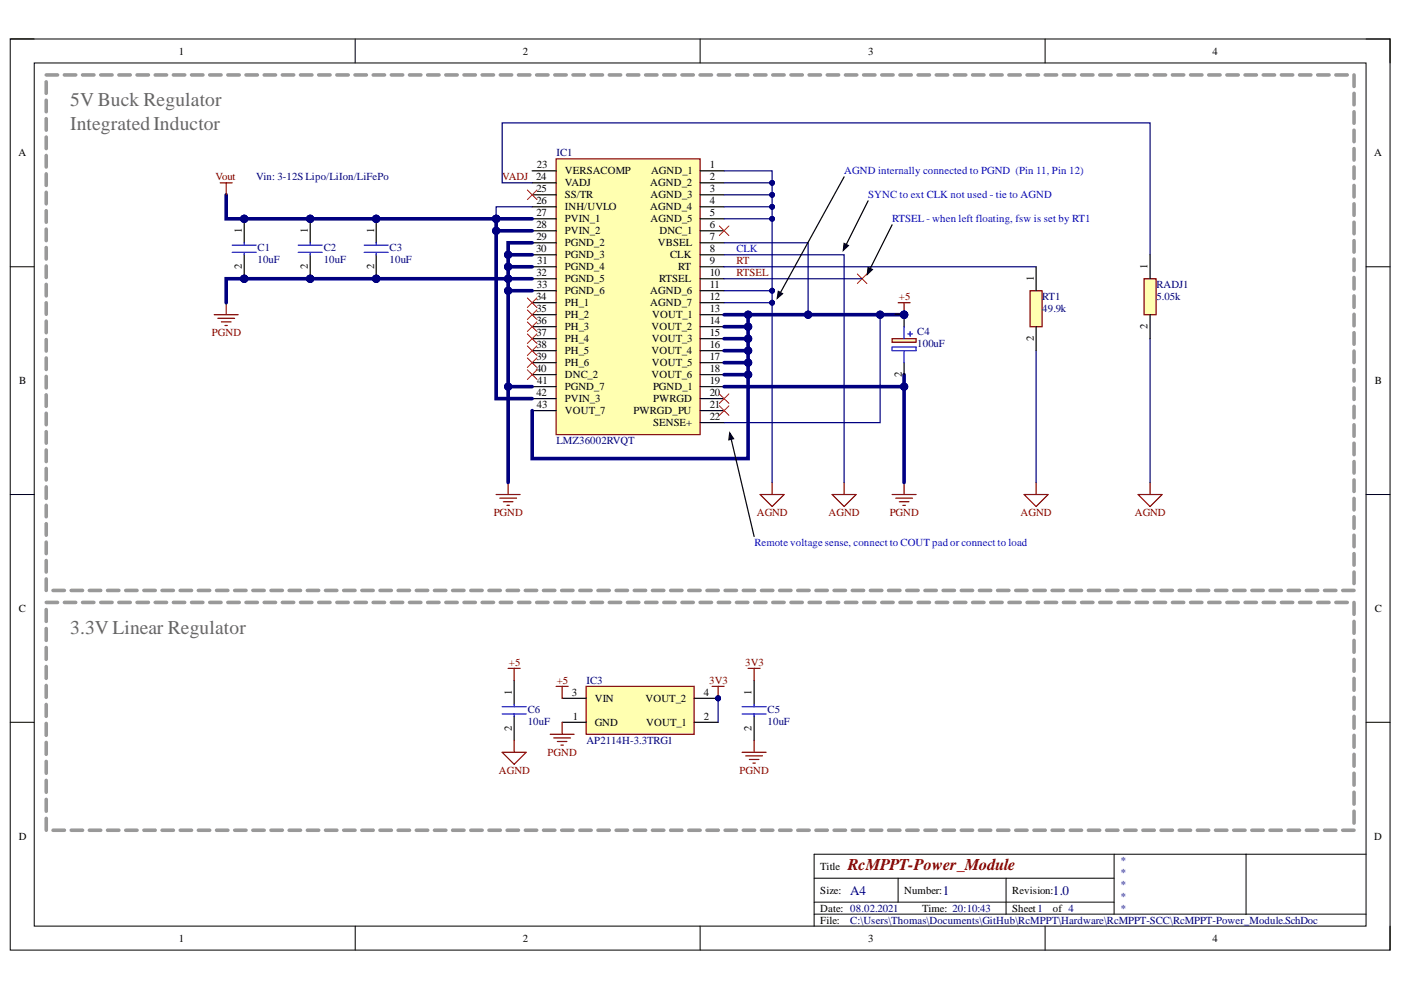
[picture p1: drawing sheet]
<svg xmlns="http://www.w3.org/2000/svg" width="297mm" height="210mm" viewBox="0 0 297 210" stroke-linecap="round" stroke-linejoin="round" font-family="sans-serif">
<defs><g id="words">
<g font-size="4.1" fill="#666">
<text x="14.9" y="22.6">5V Buck Regulator</text>
<text x="14.9" y="27.6">IntegratedInductor</text>
<text x="14.9" y="134.4">3.3V Linear Regulator</text>
</g>
<text font-size="3.5" fill="#800000" x="179.8" y="184.4">RcMPPT-Power_Module</text>
<g font-size="2.8" fill="#000080">
<text x="180.3" y="189.7">A4</text>
<text x="199.9" y="189.7">1</text>
<text x="223.3" y="189.7">1.0</text>
</g>
<g font-size="2.3">
<text x="37.9" y="11.6">1</text>
<text x="110.9" y="11.6">2</text>
<text x="184.1" y="11.6">3</text>
<text x="257.1" y="11.6">4</text>
<text x="3.9" y="33.1">A</text>
<text x="113.8" y="35.7">23</text>
<text x="150.5" y="35.7">1</text>
<text x="291.4" y="33.1">A</text>
<text x="113.7" y="38.2">24</text>
<text x="113.7" y="40.8">25</text>
<text x="119.7" y="36.9">VERSACOMP</text>
<text x="119.7" y="39.5">VADJ</text>
<text x="137.9" y="39.5">AGND_2</text>
<text x="138" y="36.9">AGND_1</text>
<text x="150.5" y="38.2">2</text>
<text x="150.5" y="40.8">3</text>
<text x="113.7" y="43.3">26</text>
<text x="113.7" y="45.8">27</text>
<text x="119.7" y="42">SS/TR</text>
<text x="119.7" y="44.6">INH/UVLO</text>
<text x="119.7" y="47.1">PVIN_1</text>
<text x="137.9" y="44.6">AGND_4</text>
<text x="137.9" y="42">AGND_3</text>
<text x="137.9" y="47.1">AGND_5</text>
<text x="150.5" y="43.3">4</text>
<text x="150.5" y="45.8">5</text>
<text x="51.3" y="49.5" transform="rotate(-90 51.3 49.5)">1</text>
<text x="65.2" y="49.5" transform="rotate(-90 65.2 49.5)">1</text>
<text x="79.3" y="49.5" transform="rotate(-90 79.3 49.5)">1</text>
<text x="113.7" y="53.5">30</text>
<text x="113.7" y="48.4">28</text>
<text x="113.7" y="51">29</text>
<text x="119.7" y="49.7">PVIN_2</text>
<text x="119.7" y="52.3">PGND_2</text>
<text x="139.5" y="52.3">VBSEL</text>
<text x="139.8" y="49.7">DNC_1</text>
<text x="150.5" y="48.4">6</text>
<text x="150.5" y="51">7</text>
<text x="150.5" y="53.5">8</text>
<text x="51.3" y="57.1" transform="rotate(-90 51.3 57.1)">2</text>
<text x="65.2" y="57.1" transform="rotate(-90 65.2 57.1)">2</text>
<text x="79.3" y="57.1" transform="rotate(-90 79.3 57.1)">2</text>
<text x="113.7" y="58.6">32</text>
<text x="113.9" y="56.1">31</text>
<text x="119.7" y="54.8">PGND_3</text>
<text x="119.7" y="57.3">PGND_4</text>
<text x="119.7" y="59.9">PGND_5</text>
<text x="139.7" y="59.9">RTSEL</text>
<text x="142.1" y="54.8">CLK</text>
<text x="143.8" y="57.3">RT</text>
<text x="150.5" y="56.1">9</text>
<text x="150.5" y="58.6">10</text>
<text x="219.2" y="59.6" transform="rotate(-90 219.2 59.6)">1</text>
<text x="243.3" y="57.1" transform="rotate(-90 243.3 57.1)">1</text>
<text x="113.7" y="63.7">34</text>
<text x="113.8" y="61.1">33</text>
<text x="119.7" y="62.4">PGND_6</text>
<text x="119.7" y="64.9">PH_1</text>
<text x="137.9" y="62.4">AGND_6</text>
<text x="137.9" y="64.9">AGND_7</text>
<text x="150.5" y="61.1">11</text>
<text x="150.5" y="63.7">12</text>
<text x="113.7" y="66.2">35</text>
<text x="113.7" y="68.7">36</text>
<text x="113.7" y="71.3">37</text>
<text x="119.7" y="67.5">PH_2</text>
<text x="119.7" y="70">PH_3</text>
<text x="138.1" y="70">VOUT_2</text>
<text x="138.3" y="67.5">VOUT_1</text>
<text x="150.5" y="66.2">13</text>
<text x="150.5" y="68.7">14</text>
<text x="150.5" y="71.3">15</text>
<text x="191.2" y="67.2" transform="rotate(-90 191.2 67.2)">1</text>
<text x="243.3" y="69.8" transform="rotate(-90 243.3 69.8)">2</text>
<text x="113.7" y="73.8">38</text>
<text x="113.7" y="76.4">39</text>
<text x="119.7" y="72.5">PH_4</text>
<text x="119.7" y="75.1">PH_5</text>
<text x="119.7" y="77.6">PH_6</text>
<text x="138.1" y="75.1">VOUT_4</text>
<text x="138.2" y="72.5">VOUT_3</text>
<text x="138.2" y="77.6">VOUT_5</text>
<text x="150.5" y="73.8">16</text>
<text x="150.5" y="76.4">17</text>
<text x="219.2" y="72.4" transform="rotate(-90 219.2 72.4)">2</text>
<text x="4.1" y="81.4">B</text>
<text x="113.7" y="78.9">40</text>
<text x="113.7" y="84">42</text>
<text x="113.9" y="81.4">41</text>
<text x="119.7" y="80.2">DNC_2</text>
<text x="119.7" y="82.7">PGND_7</text>
<text x="138.1" y="80.2">VOUT_6</text>
<text x="138.5" y="82.7">PGND_1</text>
<text x="150.5" y="78.9">18</text>
<text x="150.5" y="81.4">19</text>
<text x="150.5" y="84">20</text>
<text x="191.2" y="80" transform="rotate(-90 191.2 80)">2</text>
<text x="291.5" y="81.4">B</text>
<text x="113.8" y="86.5">43</text>
<text x="119.7" y="85.2">PVIN_3</text>
<text x="119.7" y="87.8">VOUT_7</text>
<text x="134.3" y="87.8">PWRGD_PU</text>
<text x="138.5" y="85.2">PWRGD</text>
<text x="150.5" y="86.5">21</text>
<text x="150.5" y="89">22</text>
<text x="138.5" y="90.3">SENSE+</text>
<text x="4" y="129.7">C</text>
<text x="291.5" y="129.7">C</text>
<text x="108.5" y="147.3" transform="rotate(-90 108.5 147.3)">1</text>
<text x="121.3" y="147.6">3</text>
<text x="126.1" y="148.8">VIN</text>
<text x="136.8" y="148.8">VOUT_2</text>
<text x="149.2" y="147.6">4</text>
<text x="159.4" y="147.3" transform="rotate(-90 159.4 147.3)">1</text>
<text x="108.5" y="155" transform="rotate(-90 108.5 155)">2</text>
<text x="121.4" y="152.6">1</text>
<text x="126.1" y="153.9">GND</text>
<text x="137" y="153.9">VOUT_1</text>
<text x="149.2" y="152.6">2</text>
<text x="159.4" y="155" transform="rotate(-90 159.4 155)">2</text>
<text x="4" y="178">D</text>
<text x="291.4" y="178">D</text>
<text x="173.9" y="184.4">Title</text>
<text x="173.9" y="189.5">Size:</text>
<text x="191.7" y="189.5">Number:</text>
<text x="214.6" y="189.5">Revision:</text>
<text x="173.9" y="193.3">Date: 08.02.2021</text>
<text x="173.9" y="195.8">File:</text>
<text x="195.5" y="193.3">Time: 20:10:43</text>
<text x="214.6" y="193.3">Sheet1</text>
<text x="223.3" y="193.3">of 4</text>
<text x="37.9" y="199.6">1</text>
<text x="110.9" y="199.6">2</text>
<text x="184.1" y="199.6">3</text>
<text x="257.1" y="199.6">4</text>
</g>
<g font-size="2.3" fill="#000080">
<text x="118" y="33.1">IC1</text>
<text x="54.3" y="38.2">Vin: 3-12S Lipo/LiIon/LiFePo</text>
<text x="54.6" y="53.3">C1</text>
<text x="68.6" y="53.3">C2</text>
<text x="82.6" y="53.3">C3</text>
<text x="54.6" y="55.8">10uF</text>
<text x="68.6" y="55.8">10uF</text>
<text x="82.6" y="55.8">10uF</text>
<text x="221" y="63.7">RT1</text>
<text x="245.2" y="61.1">RADJ1</text>
<text x="245.2" y="63.7">5.05k</text>
<text x="194.5" y="71">C4</text>
<text x="221" y="66.2">49.9k</text>
<text x="194.5" y="73.6">100uF</text>
<text x="118" y="94.2">LMZ36002RVQT</text>
<text x="124.3" y="145">IC3</text>
<text x="111.9" y="151.1">C6</text>
<text x="111.9" y="153.6">10uF</text>
<text x="162.7" y="151.1">C5</text>
<text x="162.7" y="153.6">10uF</text>
<text x="124.3" y="157.7">AP2114H-3.3TRG1</text>
<text x="237.5" y="183.2">*</text>
<text x="237.5" y="185.7">*</text>
<text x="237.5" y="188.2">*</text>
<text x="237.5" y="190.8">*</text>
<text x="180.3" y="195.8">C:\Users\Thomas\Documents\GitHub\RcMPPT\Hardware\RcMPPT-SCC\RcMPPT-Power_Module.SchDoc</text>
<text x="237.5" y="193.3">*</text>
</g>
<g font-size="2.3" fill="#800000">
<text x="45.7" y="38.2">Vout</text>
<text x="106.5" y="38.2">VADJ</text>
<text x="156.1" y="56.1">RT</text>
<text x="156.1" y="58.6">RTSEL</text>
<text x="190.6" y="63.7">+5</text>
<text x="44.9" y="71.3">PGND</text>
<text x="104.7" y="109.4">PGND</text>
<text x="160.5" y="109.4">AGND</text>
<text x="175.7" y="109.4">AGND</text>
<text x="188.6" y="109.4">PGND</text>
<text x="216.4" y="109.4">AGND</text>
<text x="240.6" y="109.4">AGND</text>
<text x="107.9" y="141.2">+5</text>
<text x="158" y="141.2">3V3</text>
<text x="118.1" y="145">+5</text>
<text x="150.4" y="145">3V3</text>
<text x="116.1" y="160.2">PGND</text>
<text x="105.8" y="164">AGND</text>
<text x="156.8" y="164">PGND</text>
</g>
<g font-size="2.3" fill="#00f">
<text x="179" y="36.9">AGND internally connected to PGND (Pin 11, Pin 12)</text>
<text x="184.1" y="42">SYNC to ext CLK not used - tie to AGND</text>
<text x="189.1" y="47.1">RTSEL- when left floating, fsw is set by RT1</text>
<text x="156.1" y="53.5">CLK</text>
<text x="159.9" y="115.8">Remote voltage sense, connect to COUT pad or connect to load</text>
</g>
</g></defs>
<path d="M2.2 8.3h292.5v193.1h-292.5z" fill="none" stroke="#000" stroke-width=".21"/>
<path d="M7.3 13.4h282.3v183h-282.3z" fill-rule="evenodd" fill="#fff"/>
<g fill="none" stroke="#000" stroke-width=".21">
<path d="M2.2 8.3h5.1M7.3 13.4h282.3v183h-282.3zM75.3 8.3v5M148.4 8.3v5M221.6 8.3v5.1M289.6 8.3h5.1v5.1M2.2 56.6h5.1M289.6 56.6h5.1M2.2 104.9h5.1M289.6 104.9h5.1M2.2 153.1h5.1M289.6 153.1h5.1"/>
<path d="M75.3 196.4v5M148.4 196.4v5M172.6 186.2h63.6M172.6 193.8h117M172.6 191.3h63.6M190.4 186.2v5.1M213.3 186.2v7.6M221.6 196.4v5M236.2 181.1v12.7M264.2 181.1v12.7M289.6 181.1h-117v15.3M294.7 196.4v5"/>
</g>
<path d="M117.9 33.7h30.5v58.4h-30.5z" fill-rule="evenodd" fill="#ffffb0"/>
<g fill="none" stroke="#800000" stroke-width=".25">
<path d="M117.9 33.7h30.5v58.4h-30.5zM45.4 66.7h5.1M46.2 67.5h3.5M46.9 68.3h2.1M47.7 69h.5M48 64.2v2.5M105.2 104.9h5.1M106 105.6h3.5M106.7 106.4h2.1M107.5 107.1h.5M107.7 102.3v2.6M161.2 104.9h5l-2.5 2.5z"/>
<path d="M163.7 102.3v2.6M176.4 104.9h5.1l-2.5 2.5zM179 102.3v2.6M189.1 104.9h5.1M189.9 105.6h3.6M190.7 106.4h2M191.4 107.1h.5M191.7 102.3v2.6M217.1 104.9h5.1l-2.5 2.5zM219.7 102.3v2.6M241.3 104.9h5.1l-2.6 2.5zM243.8 102.3v2.6"/>
</g>
<g fill="none" stroke="#000" stroke-width=".25">
<path d="M112.8 36.2h5.1M112.8 38.8h5.1M148.4 36.2h5.1M148.4 38.8h5.1M112.8 41.3h5.1M112.8 43.8h5.1M112.8 46.4h5.1M112.8 48.9h5.1M112.8 51.5h5.1M112.8 54h5.1M112.8 56.6h5.1M112.8 59.1h5.1"/>
<path d="M148.4 41.3h5.1M148.4 43.8h5.1M148.4 46.4h5.1M148.4 48.9h5.1M148.4 51.5h5.1M148.4 54h5.1M148.4 56.6h5.1M148.4 59.1h5.1M112.8 61.6h5.1M112.8 64.2h5.1M112.8 66.7h5.1M112.8 69.3h5.1"/>
<path d="M112.8 71.8h5.1M112.8 74.3h5.1M112.8 76.9h5.1M112.8 79.4h5.1M148.4 61.6h5.1M148.4 64.2h5.1M148.4 66.7h5.1M148.4 69.3h5.1M148.4 71.8h5.1M148.4 74.3h5.1M148.4 76.9h5.1M148.4 79.4h5.1"/>
<path d="M112.8 82h5.1M112.8 84.5h5.1M112.8 87.1h5.1M148.4 82h5.1M148.4 84.5h5.1M148.4 87.1h5.1M148.4 89.6h5.1"/>
</g>
<g fill="none" stroke="#f00" stroke-width=".21">
<path d="M111.8 40.3l2 2M113.8 40.3l-2 2M152.5 47.9l2 2M154.5 47.9l-2 2M181.8 58.1l2 2M183.8 58.1l-2 2M111.8 75.9l2 2M111.8 73.3l2 2.1M111.8 70.8l2 2M111.8 68.3l2 2M111.8 65.7l2 2M111.8 63.2l2 2"/>
<path d="M111.8 78.4l2 2M113.8 75.9l-2 2M113.8 73.3l-2 2.1M113.8 70.8l-2 2M113.8 68.3l-2 2M113.8 65.7l-2 2M113.8 63.2l-2 2M113.8 78.4l-2 2M152.5 86l2 2.1M152.5 83.5l2 2M154.5 86l-2 2.1M154.5 83.5l-2 2"/>
</g>
<path d="M243.8 71.8v30.5" fill="none" stroke="#000080" stroke-width=".25"/>
<path d="M107.7 59.1h-59.7v5.1" fill="none" stroke="#000080" stroke-width=".76"/>
<circle cx="51.8" cy="59.1" r=".76" fill="#000080"/>
<circle cx="51.8" cy="59.1" r=".76" fill="none" stroke="#000080" stroke-width=".21"/>
<circle cx="65.8" cy="59.1" r=".76" fill="#000080"/>
<circle cx="65.8" cy="59.1" r=".76" fill="none" stroke="#000080" stroke-width=".21"/>
<circle cx="79.8" cy="59.1" r=".76" fill="#000080"/>
<circle cx="79.8" cy="59.1" r=".76" fill="none" stroke="#000080" stroke-width=".21"/>
<circle cx="107.7" cy="59.1" r=".76" fill="#000080"/>
<circle cx="107.7" cy="59.1" r=".76" fill="none" stroke="#000080" stroke-width=".21"/>
<path d="M48 41.3v5.1h57.2" fill="none" stroke="#000080" stroke-width=".76"/>
<circle cx="51.8" cy="46.4" r=".76" fill="#000080"/>
<circle cx="51.8" cy="46.4" r=".76" fill="none" stroke="#000080" stroke-width=".21"/>
<circle cx="65.8" cy="46.4" r=".76" fill="#000080"/>
<circle cx="65.8" cy="46.4" r=".76" fill="none" stroke="#000080" stroke-width=".21"/>
<circle cx="79.8" cy="46.4" r=".76" fill="#000080"/>
<circle cx="79.8" cy="46.4" r=".76" fill="none" stroke="#000080" stroke-width=".21"/>
<circle cx="105.2" cy="46.4" r=".76" fill="#000080"/>
<circle cx="105.2" cy="46.4" r=".76" fill="none" stroke="#000080" stroke-width=".21"/>
<path d="M105.2 46.4v38.1h7.6" fill="none" stroke="#000080" stroke-width=".76"/>
<circle cx="105.2" cy="48.9" r=".76" fill="#000080"/>
<circle cx="105.2" cy="48.9" r=".76" fill="none" stroke="#000080" stroke-width=".21"/>
<circle cx="105.2" cy="46.4" r=".76" fill="#000080"/>
<circle cx="105.2" cy="46.4" r=".76" fill="none" stroke="#000080" stroke-width=".21"/>
<path d="M105.2 48.9h7.6" fill="none" stroke="#000080" stroke-width=".76"/>
<circle cx="105.2" cy="48.9" r=".76" fill="#000080"/>
<circle cx="105.2" cy="48.9" r=".76" fill="none" stroke="#000080" stroke-width=".21"/>
<path d="M105.2 46.4h7.6" fill="none" stroke="#000080" stroke-width=".76"/>
<circle cx="105.2" cy="46.4" r=".76" fill="#000080"/>
<circle cx="105.2" cy="46.4" r=".76" fill="none" stroke="#000080" stroke-width=".21"/>
<path d="M112.8 43.8h-7.6v2.6" fill="none" stroke="#000080" stroke-width=".25"/>
<circle cx="105.2" cy="46.4" r=".76" fill="#000080"/>
<circle cx="105.2" cy="46.4" r=".76" fill="none" stroke="#000080" stroke-width=".21"/>
<path d="M112.8 38.8h-6.3v-12.7h137.3v27.9" fill="none" stroke="#000080" stroke-width=".25"/>
<path d="M112.8 82h-5.1v20.3" fill="none" stroke="#000080" stroke-width=".76"/>
<circle cx="107.7" cy="82" r=".76" fill="#000080"/>
<circle cx="107.7" cy="82" r=".76" fill="none" stroke="#000080" stroke-width=".21"/>
<path d="M107.7 61.6h5.1" fill="none" stroke="#000080" stroke-width=".76"/>
<circle cx="107.7" cy="61.6" r=".76" fill="#000080"/>
<circle cx="107.7" cy="61.6" r=".76" fill="none" stroke="#000080" stroke-width=".21"/>
<path d="M107.7 59.1h5.1" fill="none" stroke="#000080" stroke-width=".76"/>
<circle cx="107.7" cy="59.1" r=".76" fill="#000080"/>
<circle cx="107.7" cy="59.1" r=".76" fill="none" stroke="#000080" stroke-width=".21"/>
<path d="M107.7 56.6h5.1" fill="none" stroke="#000080" stroke-width=".76"/>
<circle cx="107.7" cy="56.6" r=".76" fill="#000080"/>
<circle cx="107.7" cy="56.6" r=".76" fill="none" stroke="#000080" stroke-width=".21"/>
<path d="M107.7 54h5.1" fill="none" stroke="#000080" stroke-width=".76"/>
<circle cx="107.7" cy="54" r=".76" fill="#000080"/>
<circle cx="107.7" cy="54" r=".76" fill="none" stroke="#000080" stroke-width=".21"/>
<path d="M112.8 51.5h-5.1v30.5" fill="none" stroke="#000080" stroke-width=".76"/>
<circle cx="107.7" cy="82" r=".76" fill="#000080"/>
<circle cx="107.7" cy="82" r=".76" fill="none" stroke="#000080" stroke-width=".21"/>
<circle cx="107.7" cy="61.6" r=".76" fill="#000080"/>
<circle cx="107.7" cy="61.6" r=".76" fill="none" stroke="#000080" stroke-width=".21"/>
<circle cx="107.7" cy="59.1" r=".76" fill="#000080"/>
<circle cx="107.7" cy="59.1" r=".76" fill="none" stroke="#000080" stroke-width=".21"/>
<circle cx="107.7" cy="56.6" r=".76" fill="#000080"/>
<circle cx="107.7" cy="56.6" r=".76" fill="none" stroke="#000080" stroke-width=".21"/>
<circle cx="107.7" cy="54" r=".76" fill="#000080"/>
<circle cx="107.7" cy="54" r=".76" fill="none" stroke="#000080" stroke-width=".21"/>
<path d="M191.7 66.7h-33.1v30.5h-45.8v-10.1" fill="none" stroke="#000080" stroke-width=".76"/>
<circle cx="191.7" cy="66.7" r=".76" fill="#000080"/>
<circle cx="191.7" cy="66.7" r=".76" fill="none" stroke="#000080" stroke-width=".21"/>
<circle cx="186.6" cy="66.7" r=".77" fill="#000080"/>
<circle cx="186.6" cy="66.7" r=".77" fill="none" stroke="#000080" stroke-width=".21"/>
<circle cx="171.3" cy="66.7" r=".76" fill="#000080"/>
<circle cx="171.3" cy="66.7" r=".76" fill="none" stroke="#000080" stroke-width=".21"/>
<circle cx="158.6" cy="66.7" r=".76" fill="#000080"/>
<circle cx="158.6" cy="66.7" r=".76" fill="none" stroke="#000080" stroke-width=".21"/>
<circle cx="158.6" cy="69.3" r=".76" fill="#000080"/>
<circle cx="158.6" cy="69.3" r=".76" fill="none" stroke="#000080" stroke-width=".21"/>
<circle cx="158.6" cy="71.8" r=".76" fill="#000080"/>
<circle cx="158.6" cy="71.8" r=".76" fill="none" stroke="#000080" stroke-width=".21"/>
<circle cx="158.6" cy="74.4" r=".76" fill="#000080"/>
<circle cx="158.6" cy="74.4" r=".76" fill="none" stroke="#000080" stroke-width=".21"/>
<circle cx="158.6" cy="76.9" r=".76" fill="#000080"/>
<circle cx="158.6" cy="76.9" r=".76" fill="none" stroke="#000080" stroke-width=".21"/>
<circle cx="158.6" cy="79.4" r=".76" fill="#000080"/>
<circle cx="158.6" cy="79.4" r=".76" fill="none" stroke="#000080" stroke-width=".21"/>
<path d="M186.6 66.7v22.9h-33.1" fill="none" stroke="#000080" stroke-width=".25"/>
<circle cx="186.6" cy="66.7" r=".77" fill="#000080"/>
<circle cx="186.6" cy="66.7" r=".77" fill="none" stroke="#000080" stroke-width=".21"/>
<path d="M191.7 79.4v2.6h-38.2" fill="none" stroke="#000080" stroke-width=".76"/>
<circle cx="191.7" cy="82" r=".76" fill="#000080"/>
<circle cx="191.7" cy="82" r=".76" fill="none" stroke="#000080" stroke-width=".21"/>
<path d="M153.5 79.4h5.1" fill="none" stroke="#000080" stroke-width=".76"/>
<circle cx="158.6" cy="79.4" r=".76" fill="#000080"/>
<circle cx="158.6" cy="79.4" r=".76" fill="none" stroke="#000080" stroke-width=".21"/>
<path d="M153.5 76.9h5.1" fill="none" stroke="#000080" stroke-width=".76"/>
<circle cx="158.6" cy="76.9" r=".76" fill="#000080"/>
<circle cx="158.6" cy="76.9" r=".76" fill="none" stroke="#000080" stroke-width=".21"/>
<path d="M153.5 74.3h5.1" fill="none" stroke="#000080" stroke-width=".76"/>
<circle cx="158.6" cy="74.4" r=".76" fill="#000080"/>
<circle cx="158.6" cy="74.4" r=".76" fill="none" stroke="#000080" stroke-width=".21"/>
<path d="M153.5 71.8h5.1" fill="none" stroke="#000080" stroke-width=".76"/>
<circle cx="158.6" cy="71.8" r=".76" fill="#000080"/>
<circle cx="158.6" cy="71.8" r=".76" fill="none" stroke="#000080" stroke-width=".21"/>
<path d="M153.5 69.3h5.1" fill="none" stroke="#000080" stroke-width=".76"/>
<circle cx="158.6" cy="69.3" r=".76" fill="#000080"/>
<circle cx="158.6" cy="69.3" r=".76" fill="none" stroke="#000080" stroke-width=".21"/>
<path d="M153.5 66.7h5.1" fill="none" stroke="#000080" stroke-width=".76"/>
<circle cx="158.6" cy="66.7" r=".76" fill="#000080"/>
<circle cx="158.6" cy="66.7" r=".76" fill="none" stroke="#000080" stroke-width=".21"/>
<path d="M153.5 61.6h10.2v2.6h-10.2" fill="none" stroke="#000080" stroke-width=".25"/>
<circle cx="163.7" cy="64.2" r=".51" fill="#000080"/>
<circle cx="163.7" cy="64.2" r=".51" fill="none" stroke="#000080" stroke-width=".21"/>
<circle cx="163.7" cy="61.6" r=".51" fill="#000080"/>
<circle cx="163.7" cy="61.6" r=".51" fill="none" stroke="#000080" stroke-width=".21"/>
<path d="M153.5 54h25.5v48.3M153.5 51.5h17.8v15.2M153.5 59.1h29.3M153.5 56.6h66.2" fill="none" stroke="#000080" stroke-width=".25"/>
<circle cx="171.3" cy="66.7" r=".76" fill="#000080"/>
<circle cx="171.3" cy="66.7" r=".76" fill="none" stroke="#000080" stroke-width=".21"/>
<path d="M153.5 36.2h10.2v10.2h-10.2" fill="none" stroke="#000080" stroke-width=".25"/>
<circle cx="163.7" cy="38.8" r=".51" fill="#000080"/>
<circle cx="163.7" cy="38.8" r=".51" fill="none" stroke="#000080" stroke-width=".21"/>
<circle cx="163.7" cy="41.3" r=".51" fill="#000080"/>
<circle cx="163.7" cy="41.3" r=".51" fill="none" stroke="#000080" stroke-width=".21"/>
<circle cx="163.7" cy="43.8" r=".51" fill="#000080"/>
<circle cx="163.7" cy="43.8" r=".51" fill="none" stroke="#000080" stroke-width=".21"/>
<circle cx="163.7" cy="46.4" r=".51" fill="#000080"/>
<circle cx="163.7" cy="46.4" r=".51" fill="none" stroke="#000080" stroke-width=".21"/>
<path d="M153.5 43.8h10.2" fill="none" stroke="#000080" stroke-width=".25"/>
<circle cx="163.7" cy="43.8" r=".51" fill="#000080"/>
<circle cx="163.7" cy="43.8" r=".51" fill="none" stroke="#000080" stroke-width=".21"/>
<path d="M153.5 41.3h10.2" fill="none" stroke="#000080" stroke-width=".25"/>
<circle cx="163.7" cy="41.3" r=".51" fill="#000080"/>
<circle cx="163.7" cy="41.3" r=".51" fill="none" stroke="#000080" stroke-width=".21"/>
<path d="M153.5 38.8h10.2" fill="none" stroke="#000080" stroke-width=".25"/>
<circle cx="163.7" cy="38.8" r=".51" fill="#000080"/>
<circle cx="163.7" cy="38.8" r=".51" fill="none" stroke="#000080" stroke-width=".21"/>
<path d="M163.7 64.2v38.1" fill="none" stroke="#000080" stroke-width=".25"/>
<circle cx="163.7" cy="64.2" r=".51" fill="#000080"/>
<circle cx="163.7" cy="64.2" r=".51" fill="none" stroke="#000080" stroke-width=".21"/>
<path d="M163.7 46.4v15.2" fill="none" stroke="#000080" stroke-width=".25"/>
<circle cx="163.7" cy="61.6" r=".51" fill="#000080"/>
<circle cx="163.7" cy="61.6" r=".51" fill="none" stroke="#000080" stroke-width=".21"/>
<circle cx="163.7" cy="46.4" r=".51" fill="#000080"/>
<circle cx="163.7" cy="46.4" r=".51" fill="none" stroke="#000080" stroke-width=".21"/>
<path d="M191.7 82v20.3" fill="none" stroke="#000080" stroke-width=".76"/>
<circle cx="191.7" cy="82" r=".76" fill="#000080"/>
<circle cx="191.7" cy="82" r=".76" fill="none" stroke="#000080" stroke-width=".21"/>
<path d="M219.7 74.4v27.9" fill="none" stroke="#000080" stroke-width=".25"/>
<path d="M179 37.5l-14 25.4M165 61.8l.9 .5-1.1 .9z" fill="none" stroke="#000" stroke-width=".25"/>
<path d="M165 61.8l.9 .5-1.1 .9z" fill="#000"/>
<path d="M190.4 64.2h2.6M191.7 64.2v2.5" fill="none" stroke="#800000" stroke-width=".25"/>
<circle cx="191.7" cy="66.7" r=".76" fill="#000080"/>
<circle cx="191.7" cy="66.7" r=".76" fill="none" stroke="#000080" stroke-width=".21"/>
<path d="M179 51.6l.9 .5-1.1 1zM184.1 56.7l.9 .4-1.1 1.1zM184.1 42.6l-5.1 10.1M189.1 47.7l-5 10.1M154.7 91.8l.8 1.2-1 .2zM154.8 92.1l5.1 21.7" fill="none" stroke="#000" stroke-width=".25"/>
<path d="M179 51.6l.9 .5-1.1 1zM184.1 56.7l.9 .4-1.1 1.1zM154.7 91.8l.8 1.2-1 .2z" fill="#000"/>
<circle cx="51.8" cy="46.4" r=".76" fill="#000080"/>
<circle cx="51.8" cy="46.4" r=".76" fill="none" stroke="#000080" stroke-width=".21"/>
<circle cx="51.8" cy="59.1" r=".76" fill="#000080"/>
<circle cx="51.8" cy="59.1" r=".76" fill="none" stroke="#000080" stroke-width=".21"/>
<path d="M51.8 46.4v5.1" fill="none" stroke="#000" stroke-width=".25"/>
<circle cx="51.8" cy="46.4" r=".76" fill="#000080"/>
<circle cx="51.8" cy="46.4" r=".76" fill="none" stroke="#000080" stroke-width=".21"/>
<path d="M51.8 54v5.1" fill="none" stroke="#000" stroke-width=".25"/>
<circle cx="51.8" cy="59.1" r=".76" fill="#000080"/>
<circle cx="51.8" cy="59.1" r=".76" fill="none" stroke="#000080" stroke-width=".21"/>
<path d="M49.2 52h5.1M49.2 53.5h5.1M51.8 51.5v.5M51.8 53.5v.5" fill="none" stroke="#00f" stroke-width=".25"/>
<circle cx="65.8" cy="46.4" r=".76" fill="#000080"/>
<circle cx="65.8" cy="46.4" r=".76" fill="none" stroke="#000080" stroke-width=".21"/>
<circle cx="65.8" cy="59.1" r=".76" fill="#000080"/>
<circle cx="65.8" cy="59.1" r=".76" fill="none" stroke="#000080" stroke-width=".21"/>
<path d="M65.8 46.4v5.1" fill="none" stroke="#000" stroke-width=".25"/>
<circle cx="65.8" cy="46.4" r=".76" fill="#000080"/>
<circle cx="65.8" cy="46.4" r=".76" fill="none" stroke="#000080" stroke-width=".21"/>
<path d="M65.8 54v5.1" fill="none" stroke="#000" stroke-width=".25"/>
<circle cx="65.8" cy="59.1" r=".76" fill="#000080"/>
<circle cx="65.8" cy="59.1" r=".76" fill="none" stroke="#000080" stroke-width=".21"/>
<path d="M63.2 52h5.1M63.2 53.5h5.1M65.8 51.5v.5M65.8 53.5v.5" fill="none" stroke="#00f" stroke-width=".25"/>
<circle cx="79.8" cy="46.4" r=".76" fill="#000080"/>
<circle cx="79.8" cy="46.4" r=".76" fill="none" stroke="#000080" stroke-width=".21"/>
<circle cx="79.8" cy="59.1" r=".76" fill="#000080"/>
<circle cx="79.8" cy="59.1" r=".76" fill="none" stroke="#000080" stroke-width=".21"/>
<path d="M79.8 46.4v5.1" fill="none" stroke="#000" stroke-width=".25"/>
<circle cx="79.8" cy="46.4" r=".76" fill="#000080"/>
<circle cx="79.8" cy="46.4" r=".76" fill="none" stroke="#000080" stroke-width=".21"/>
<path d="M79.8 54v5.1" fill="none" stroke="#000" stroke-width=".25"/>
<circle cx="79.8" cy="59.1" r=".76" fill="#000080"/>
<circle cx="79.8" cy="59.1" r=".76" fill="none" stroke="#000080" stroke-width=".21"/>
<path d="M77.2 52h5.1M77.2 53.5h5.1M79.8 51.5v.5M79.8 53.5v.5" fill="none" stroke="#00f" stroke-width=".25"/>
<circle cx="191.7" cy="66.7" r=".76" fill="#000080"/>
<circle cx="191.7" cy="66.7" r=".76" fill="none" stroke="#000080" stroke-width=".21"/>
<path d="M189.1 71.8h5.1v.8h-5.1z" fill-rule="evenodd" fill="#ffffb0"/>
<path d="M189.1 71.8h5.1v.8h-5.1z" fill="none" stroke="#800000" stroke-width=".25"/>
<path d="M191.7 66.7v2.6" fill="none" stroke="#000" stroke-width=".25"/>
<circle cx="191.7" cy="66.7" r=".76" fill="#000080"/>
<circle cx="191.7" cy="66.7" r=".76" fill="none" stroke="#000080" stroke-width=".21"/>
<path d="M191.7 76.9v2.5" fill="none" stroke="#000" stroke-width=".25"/>
<path d="M189.1 73.6h5.1v.8h-5.1zM191.7 69.3v2.5M191.7 74.4v2.5M192.5 70.8h1M193 70.3v1" fill="none" stroke="#00f" stroke-width=".25"/>
<path d="M218.4 61.6h2.5v7.7h-2.5z" fill-rule="evenodd" fill="#ffffb0"/>
<path d="M218.4 61.6h2.5v7.7h-2.5z" fill="none" stroke="#800000" stroke-width=".25"/>
<path d="M219.7 56.6v5M219.7 69.3v5.1" fill="none" stroke="#000" stroke-width=".25"/>
<path d="M242.6 59.1h2.5v7.6h-2.5z" fill-rule="evenodd" fill="#ffffb0"/>
<path d="M242.6 59.1h2.5v7.6h-2.5z" fill="none" stroke="#800000" stroke-width=".25"/>
<path d="M243.8 54v5.1M243.8 66.7v5.1" fill="none" stroke="#000" stroke-width=".25"/>
<circle cx="152.3" cy="148.1" r=".51" fill="#000080"/>
<circle cx="152.3" cy="148.1" r=".51" fill="none" stroke="#000080" stroke-width=".21"/>
<path d="M124.3 145.5h22.9v10.2h-22.9z" fill-rule="evenodd" fill="#ffffb0"/>
<path d="M124.3 145.5h22.9v10.2h-22.9z" fill="none" stroke="#800000" stroke-width=".25"/>
<path d="M119.2 153.1h5.1M119.2 148.1h5.1M147.2 153.1h5.1M147.2 148.1h5.1" fill="none" stroke="#000" stroke-width=".25"/>
<circle cx="152.3" cy="148.1" r=".51" fill="#000080"/>
<circle cx="152.3" cy="148.1" r=".51" fill="none" stroke="#000080" stroke-width=".21"/>
<path d="M116.6 155.7h5.1M117.4 156.5h3.6M117.9 145.5h2.6M118.2 157.2h2M118.9 158h.5M119.2 145.5v2.6M119.2 153.1v2.6" fill="none" stroke="#800000" stroke-width=".25"/>
<path d="M152.3 148.1v5" fill="none" stroke="#000080" stroke-width=".25"/>
<circle cx="152.3" cy="148.1" r=".51" fill="#000080"/>
<circle cx="152.3" cy="148.1" r=".51" fill="none" stroke="#000080" stroke-width=".21"/>
<path d="M151 145.5h2.5M152.3 145.5v2.6" fill="none" stroke="#800000" stroke-width=".25"/>
<circle cx="152.3" cy="148.1" r=".51" fill="#000080"/>
<circle cx="152.3" cy="148.1" r=".51" fill="none" stroke="#000080" stroke-width=".21"/>
<path d="M109 144.3v5M109 151.9v5.1M159.9 144.3v5M159.9 151.9v5.1" fill="none" stroke="#000" stroke-width=".25"/>
<path d="M106.5 149.8h5.1M106.5 151.4h5.1M109 149.3v.5M109 151.4v.5M157.3 149.8h5.1M157.3 151.4h5.1M159.9 149.3v.5M159.9 151.4v.5" fill="none" stroke="#00f" stroke-width=".25"/>
<g fill="none" stroke="#800000" stroke-width=".25">
<path d="M46.7 38.8h2.5M48 38.8v2.5M106.5 159.5h5.1l-2.6 2.5zM107.7 141.7h2.6M109 141.7v2.6M109 157v2.5M157.3 159.5h5.1M158.6 141.7h2.6M159.9 141.7v2.6M159.9 157v2.5M158.1 160.3h3.6M158.9 161h2"/>
<path d="M159.6 161.8h.5"/>
</g>
<g fill="none" stroke="#999" stroke-width=".76">
<path d="M9.8 15.9h2.4M9.8 17.4v2.4M13.7 15.9h2.4M17.5 15.9h2.4M21.4 15.9h2.4M25.2 15.9h2.4M29.1 15.9h2.4M32.9 15.9h2.4M36.8 15.9h2.4M40.6 15.9h2.4M44.5 15.9h2.4M48.3 15.9h2.4"/>
<path d="M52.2 15.9h2.4M56 15.9h2.4M59.9 15.9h2.4M63.7 15.9h2.4M67.6 15.9h2.4M71.4 15.9h2.4M75.3 15.9h2.4M79.1 15.9h2.4M83 15.9h2.4M86.8 15.9h2.4M90.7 15.9h2.4M94.5 15.9h2.4"/>
<path d="M98.4 15.9h2.4M102.2 15.9h2.4M106.1 15.9h2.4M109.9 15.9h2.4M113.8 15.9h2.4M117.6 15.9h2.4M121.5 15.9h2.4M125.3 15.9h2.4M129.2 15.9h2.4M133 15.9h2.4M136.9 15.9h2.4M140.7 15.9h2.4"/>
<path d="M144.6 15.9h2.4M148.4 15.9h2.5M152.3 15.9h2.4M156.1 15.9h2.5M160 15.9h2.4M163.8 15.9h2.5M167.7 15.9h2.4M171.6 15.9h2.4M175.4 15.9h2.4M179.3 15.9h2.4M183.1 15.9h2.4M187 15.9h2.4"/>
<path d="M190.8 15.9h2.4M194.7 15.9h2.4M198.5 15.9h2.4M202.4 15.9h2.4M206.2 15.9h2.4M210.1 15.9h2.4M213.9 15.9h2.4M217.8 15.9h2.4M221.6 15.9h2.4M225.5 15.9h2.4M229.3 15.9h2.4M233.2 15.9h2.4"/>
<path d="M237 15.9h2.4M240.9 15.9h2.4M244.7 15.9h2.4M248.6 15.9h2.4M252.4 15.9h2.4M256.3 15.9h2.4M260.1 15.9h2.4M264 15.9h2.4M267.8 15.9h2.4M271.7 15.9h2.4M275.5 15.9h2.4M279.4 15.9h2.4"/>
<path d="M283.2 15.9h2.4M287.1 15.9v2.4M287.1 19.8v2.4M9.8 21.3v2.4M9.8 25.2v2.4M9.8 29.1v2.4M9.8 33v2.4M9.8 36.9v2.4M287.1 23.7v2.4M287.1 27.6v2.4M287.1 31.5v2.4M287.1 35.4v2.4"/>
<path d="M287.1 39.3v2.5M9.8 40.8v2.4M9.8 44.7v2.4M9.8 48.6v2.4M9.8 52.5v2.4M9.8 56.4v2.4M287.1 43.2v2.5M287.1 47.1v2.5M287.1 51v2.5M287.1 54.9v2.5M287.1 58.8v2.5M9.8 60.3v2.4"/>
<path d="M9.8 64.2v2.4M9.8 68.1v2.4M9.8 72v2.4M9.8 75.9v2.4M9.8 79.8v2.5M287.1 62.7v2.5M287.1 66.6v2.5M287.1 70.5v2.5M287.1 74.4v2.5M287.1 78.4v2.4M9.8 83.7v2.5M9.8 87.6v2.5"/>
<path d="M9.8 91.5v2.5M9.8 95.4v2.5M9.8 99.3v2.5M287.1 82.3v2.4M287.1 86.2v2.4M287.1 90.1v2.4M287.1 94v2.4M287.1 97.9v2.4M9.8 103.2v2.5M9.8 107.1v2.5M9.8 111v2.5M9.8 114.9v2.5"/>
<path d="M9.8 118.8v2.5M287.1 101.8v2.4M287.1 105.7v2.4M287.1 109.6v2.4M287.1 113.5v2.4M287.1 117.4v2.4M9.8 122.7v2.5M9.8 129.2v2.6M9.8 133.3v2.5M9.8 137.3v2.5M9.8 127.7h2.4M11.2 125.2h2.5"/>
<path d="M13.7 127.7h2.4M15.1 125.2h2.4M17.5 127.7h2.4M18.9 125.2h2.5M21.4 127.7h2.4M22.8 125.2h2.4M25.2 127.7h2.4M26.7 125.2h2.4M29.1 127.7h2.4M30.5 125.2h2.4M32.9 127.7h2.4M34.4 125.2h2.4"/>
<path d="M36.8 127.7h2.4M38.2 125.2h2.4M40.6 127.7h2.4M42.1 125.2h2.4M44.5 127.7h2.4M45.9 125.2h2.4M48.3 127.7h2.4M49.8 125.2h2.4M52.2 127.7h2.4M53.6 125.2h2.4M56 127.7h2.4M57.5 125.2h2.4"/>
<path d="M59.9 127.7h2.4M61.3 125.2h2.4M63.7 127.7h2.4M65.2 125.2h2.4M67.6 127.7h2.4M69 125.2h2.4M71.4 127.7h2.4M72.9 125.2h2.4M75.3 127.7h2.4M76.7 125.2h2.4M79.1 127.7h2.4M80.6 125.2h2.4"/>
<path d="M83 127.7h2.4M84.4 125.2h2.4M86.8 127.7h2.4M88.3 125.2h2.4M90.7 127.7h2.4M92.1 125.2h2.4M94.5 127.7h2.4M96 125.2h2.4M98.4 127.7h2.4M99.8 125.2h2.4M102.2 127.7h2.4M103.7 125.2h2.4"/>
<path d="M106.1 127.7h2.4M107.5 125.2h2.4M109.9 127.7h2.4M111.4 125.2h2.4M113.8 127.7h2.4M115.2 125.2h2.4M117.6 127.7h2.4M119.1 125.2h2.4M121.5 127.7h2.4M122.9 125.2h2.4M125.3 127.7h2.4M126.8 125.2h2.4"/>
<path d="M129.2 127.7h2.4M130.6 125.2h2.4M133 127.7h2.4M134.5 125.2h2.4M136.9 127.7h2.4M138.3 125.2h2.4M140.7 127.7h2.4M142.2 125.2h2.4M144.6 127.7h2.4M146 125.2h2.4M148.4 127.7h2.5M149.9 125.2h2.4"/>
<path d="M152.3 127.7h2.4M153.7 125.2h2.4M156.1 127.7h2.5M157.6 125.2h2.4M160 127.7h2.4M161.4 125.2h2.4M163.8 127.7h2.5M165.3 125.2h2.4M167.7 127.7h2.4M169.1 125.2h2.4M171.6 127.7h2.4M173 125.2h2.4"/>
<path d="M175.4 127.7h2.4M176.8 125.2h2.5M179.3 127.7h2.4M180.7 125.2h2.4M183.1 127.7h2.4M184.5 125.2h2.5M187 127.7h2.4M188.4 125.2h2.4M190.8 127.7h2.4M192.2 125.2h2.5M194.7 127.7h2.4M196.1 125.2h2.4"/>
<path d="M198.5 127.7h2.4M200 125.2h2.4M202.4 127.7h2.4M203.8 125.2h2.4M206.2 127.7h2.4M207.7 125.2h2.4M210.1 127.7h2.4M211.5 125.2h2.4M213.9 127.7h2.4M215.4 125.2h2.4M217.8 127.7h2.4M219.2 125.2h2.4"/>
<path d="M221.6 127.7h2.4M223.1 125.2h2.4M225.5 127.7h2.4M226.9 125.2h2.4M229.3 127.7h2.4M230.8 125.2h2.4M233.2 127.7h2.4M234.6 125.2h2.4M237 127.7h2.4M238.5 125.2h2.4M240.9 127.7h2.4M242.3 125.2h2.4"/>
<path d="M244.7 127.7h2.4M246.2 125.2h2.4M248.6 127.7h2.4M250 125.2h2.4M252.4 127.7h2.4M253.9 125.2h2.4M256.3 127.7h2.4M257.7 125.2h2.4M260.1 127.7h2.4M261.6 125.2h2.4M264 127.7h2.4M265.4 125.2h2.4"/>
<path d="M267.8 127.7h2.4M269.3 125.2h2.4M271.7 127.7h2.4M273.1 125.2h2.4M275.5 127.7h2.4M277 125.2h2.4M279.4 127.7h2.4M280.8 125.2h2.4M283.2 127.7h2.4M284.7 125.2h2.4M287.1 121.3v2.4M287.1 127.7v2.6"/>
<path d="M287.1 131.8v2.5M287.1 135.8v2.5M287.1 139.8v2.5M9.8 141.3v2.5M9.8 145.3v2.6M9.8 149.4v2.5M9.8 153.4v2.5M9.8 157.4v2.5M287.1 143.8v2.6M287.1 147.9v2.5M287.1 151.9v2.5M287.1 155.9v2.5"/>
<path d="M287.1 159.9v2.5M9.8 161.4v2.5M9.8 165.5v2.5M9.8 169.5v2.5M9.8 173.5v2.5M11.2 176h2.5M15.1 176h2.4M18.9 176h2.5M22.8 176h2.4M26.7 176h2.4M30.5 176h2.4M34.4 176h2.4"/>
<path d="M38.2 176h2.4M42.1 176h2.4M45.9 176h2.4M49.8 176h2.4M53.6 176h2.4M57.5 176h2.4M61.3 176h2.4M65.2 176h2.4M69 176h2.4M72.9 176h2.4M76.7 176h2.4M80.6 176h2.4"/>
<path d="M84.4 176h2.4M88.3 176h2.4M92.1 176h2.4M96 176h2.4M99.8 176h2.4M103.7 176h2.4M107.5 176h2.4M111.4 176h2.4M115.2 176h2.4M119.1 176h2.4M122.9 176h2.4M126.8 176h2.4"/>
<path d="M130.6 176h2.4M134.5 176h2.4M138.3 176h2.4M142.2 176h2.4M146 176h2.4M149.9 176h2.4M153.7 176h2.5M157.6 176h2.4M161.4 176h2.5M165.3 176h2.4M169.1 176h2.5M173 176h2.4"/>
<path d="M176.8 176h2.5M180.7 176h2.4M184.5 176h2.5M188.4 176h2.4M192.2 176h2.5M196.1 176h2.4M200 176h2.4M203.8 176h2.4M207.7 176h2.4M211.5 176h2.4M215.4 176h2.4M219.2 176h2.4"/>
<path d="M223.1 176h2.4M226.9 176h2.4M230.8 176h2.4M234.6 176h2.4M238.5 176h2.4M242.3 176h2.4M246.2 176h2.4M250 176h2.4M253.9 176h2.4M257.7 176h2.4M261.6 176h2.4M265.4 176h2.4"/>
<path d="M269.3 176h2.4M273.1 176h2.4M277 176h2.4M280.8 176h2.4M284.7 176h2.4M287.1 163.9v2.6M287.1 168v2.5M287.1 172v2.5"/>
</g>
<use href="#words"/>
</svg>
